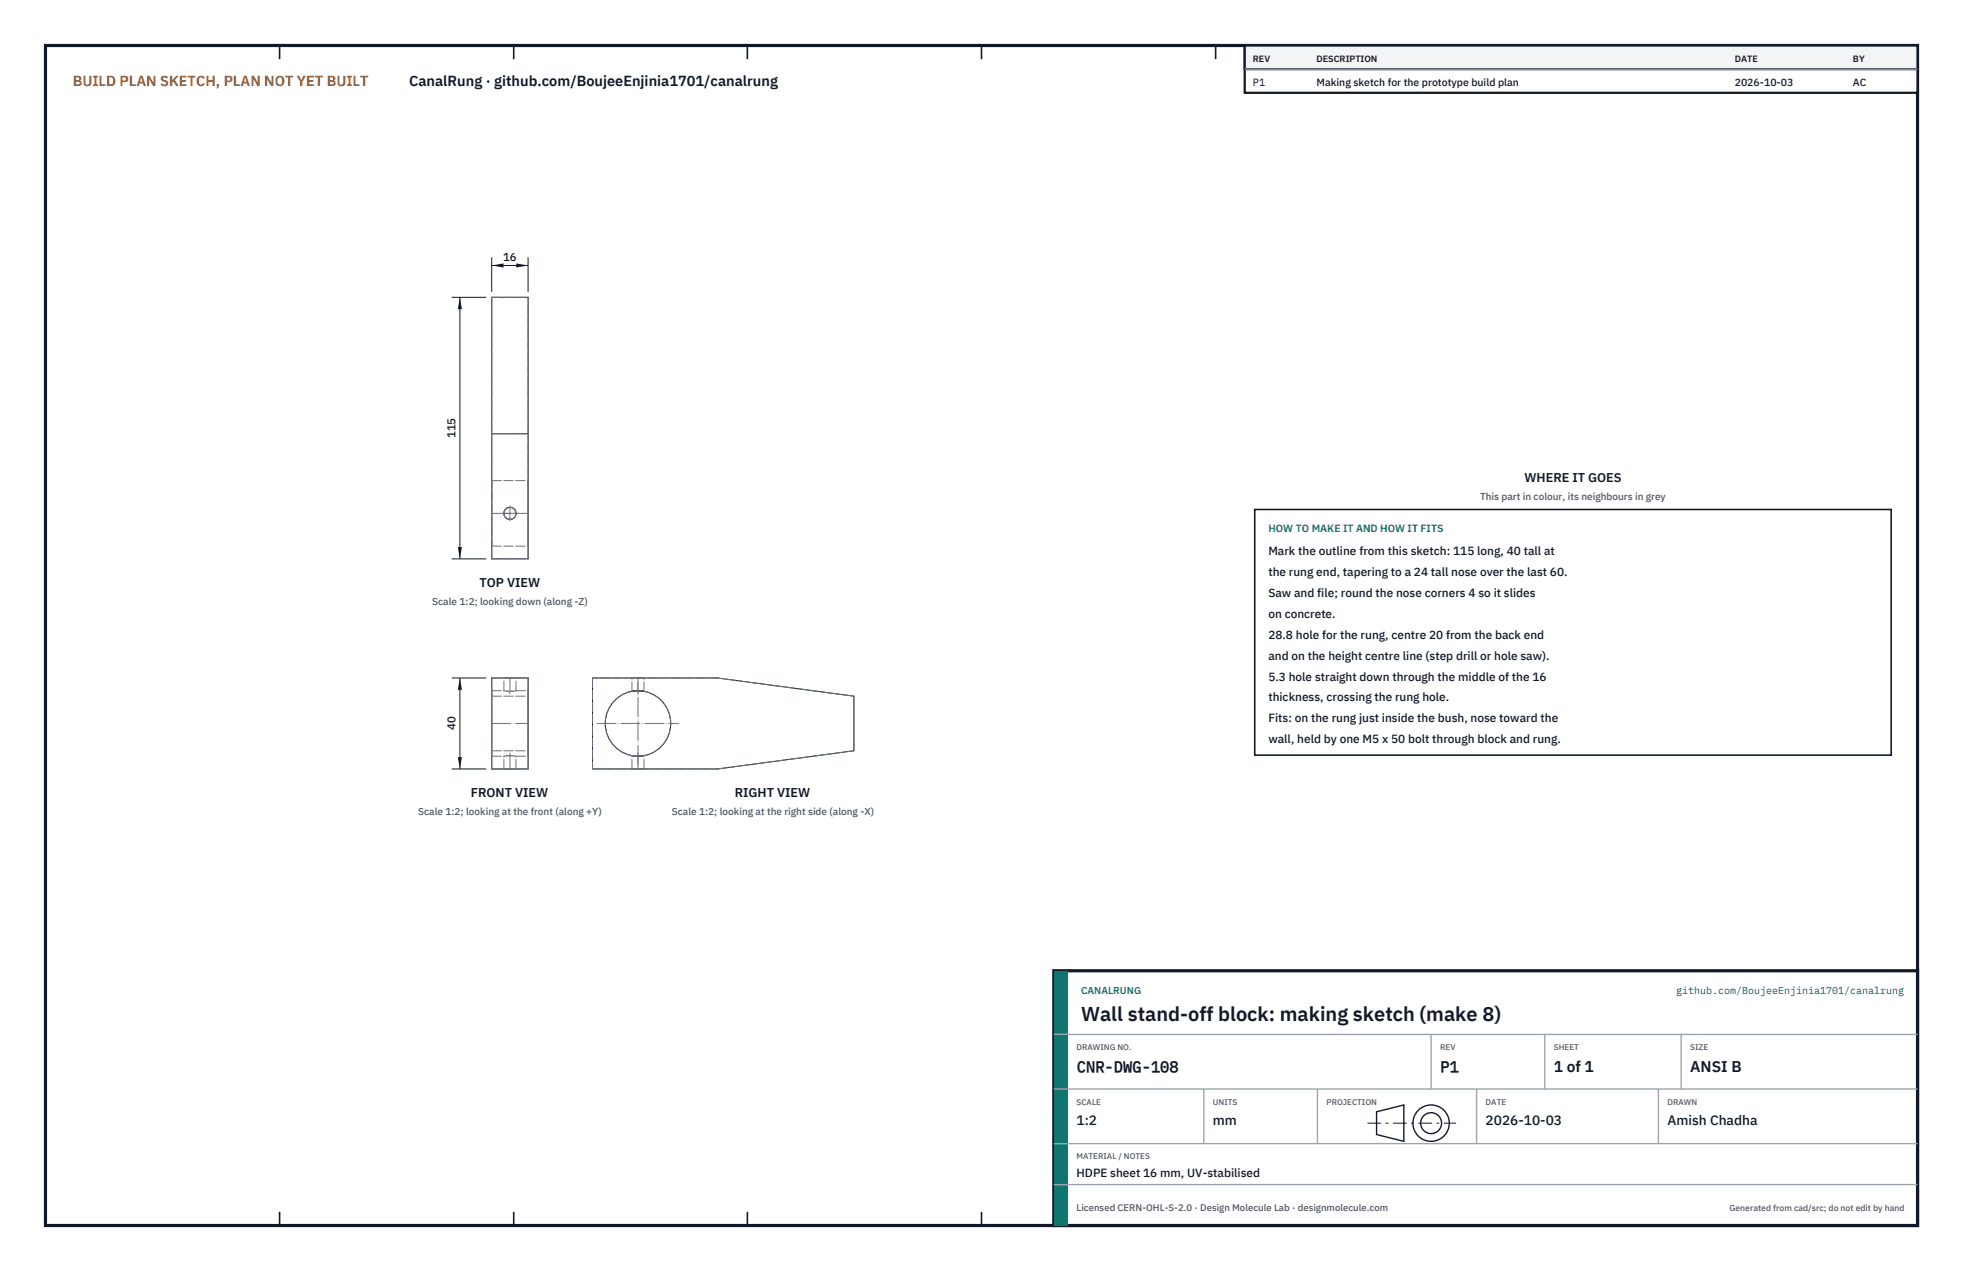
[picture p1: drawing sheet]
<svg xmlns="http://www.w3.org/2000/svg" width="432mm" height="279mm" viewBox="0 0 432 279" stroke-linecap="round" stroke-linejoin="round" font-family="sans-serif">
<defs><g id="words">
<text font-size="4.4" fill="#111827" x="237.8" y="224.4">Wall stand-off block: making sketch (make 8)</text>
<g font-size="3.4" fill="#111827">
<text x="236.8" y="235.6">CNR-DWG-108</text>
<text x="316.8" y="235.6">P1</text>
<text x="341.8" y="235.6">1 of 1</text>
<text x="371.8" y="235.6">ANSI B</text>
</g>
<text font-size="3.2" fill="#b45309" x="16" y="19">BUILD PLAN SKETCH, PLAN NOT YET BUILT</text>
<text font-size="3.2" fill="#111827" x="90" y="19">CanalRung · github.com/BoujeeEnjinia1701/canalrung</text>
<g font-size="3" fill="#111827">
<text x="236.8" y="247.2">1:2</text>
<text x="266.8" y="247.2">mm</text>
<text x="326.8" y="247.2">2026-10-03</text>
<text x="366.8" y="247.2">Amish Chadha</text>
</g>
<g font-size="2.8" fill="#111827">
<text x="335.3" y="106">WHERE IT GOES</text>
<text x="105.5" y="128.9">TOP VIEW</text>
<text x="103.5" y="175.1">FRONT VIEW</text>
<text x="161.6" y="175.1">RIGHT VIEW</text>
</g>
<g font-size="2.6" fill="#111827">
<text x="279" y="122">Mark the outline from this sketch: 115 long, 40 tall at</text>
<text x="279" y="126.6">the rung end, tapering to a 24 tall nose over the last 60.</text>
<text x="279" y="131.2">Saw and file; round the nose corners 4 so it slides</text>
<text x="279" y="135.8">on concrete.</text>
<text x="279" y="140.4">28.8 hole for the rung, centre 20 from the back end</text>
<text x="279" y="145">and on the height centre line (step drill or hole saw).</text>
<text x="279" y="149.6">5.3 hole straight down through the middle of the 16</text>
<text x="279" y="154.2">thickness, crossing the rung hole.</text>
<text x="279" y="158.8">Fits: on the rung just inside the bush, nose toward the</text>
<text x="279" y="163.4">wall, held by one M5 x 50 bolt through block and rung.</text>
<text x="236.8" y="258.8">HDPE sheet 16 mm, UV-stabilised</text>
</g>
<g font-size="2.5" fill="#111827">
<text x="110.7" y="57.4">16</text>
<text x="100.2" y="96.3" transform="rotate(-90 100.2 96.3)">115</text>
<text x="100.2" y="160.5" transform="rotate(-90 100.2 160.5)">40</text>
</g>
<g font-size="2.3" fill="#111827">
<text x="275.6" y="18.8">P1</text>
<text x="289.6" y="18.8">Making sketch for the prototype build plan</text>
<text x="381.6" y="18.8">2026-10-03</text>
<text x="407.6" y="18.8">AC</text>
</g>
<text font-size="2.3" fill="#0f766e" x="279" y="117">HOW TO MAKE IT AND HOW IT FITS</text>
<g font-size="2.2" fill="#4b5563">
<text x="325.6" y="110">This part in colour, its neighbours in grey</text>
<text x="95.1" y="133">Scale 1:2; looking down (along -Z)</text>
<text x="92" y="179.1">Scale 1:2; looking at the front (along +Y)</text>
<text x="147.8" y="179.1">Scale 1:2; looking at the right side (along -X)</text>
</g>
<g font-size="2.2" fill="#0f766e">
<text x="237.8" y="218.4">CANALRUNG</text>
<text x="368.7" y="218.4">github.com/BoujeeEnjinia1701/canalrung</text>
</g>
<text font-size="2.1" fill="#4b5563" x="236.8" y="266.2">Licensed CERN-OHL-S-2.0 · Design Molecule Lab · designmolecule.com</text>
<g font-size="2" fill="#111827">
<text x="275.6" y="13.6">REV</text>
<text x="289.6" y="13.6">DESCRIPTION</text>
<text x="381.6" y="13.6">DATE</text>
<text x="407.6" y="13.6">BY</text>
</g>
<text font-size="1.9" fill="#4b5563" x="380.4" y="266.2">Generated from cad/src; do not edit by hand</text>
<g font-size="1.8" fill="#4b5563">
<text x="236.8" y="230.8">DRAWING NO.</text>
<text x="316.8" y="230.8">REV</text>
<text x="341.8" y="230.8">SHEET</text>
<text x="371.8" y="230.8">SIZE</text>
<text x="236.8" y="242.8">SCALE</text>
<text x="266.8" y="242.8">UNITS</text>
<text x="291.8" y="242.8">PROJECTION</text>
<text x="326.8" y="242.8">DATE</text>
<text x="366.8" y="242.8">DRAWN</text>
<text x="236.8" y="254.8">MATERIAL / NOTES</text>
</g>
</g></defs>
<path d="M10 10h411.8v259.4h-411.8z" fill="none" stroke="#111827" stroke-width=".7" stroke-linecap="butt"/>
<g fill="none" stroke="#111827" stroke-width=".35">
<path d="M61.5 10v3M113 10v3M164.4 10v3M215.9 10v3M267.4 10v3M318.9 10v3M370.3 10v3M61.5 266.4v3M113 266.4v3M164.4 266.4v3M215.9 266.4v3M267.4 266.4v3"/>
<path d="M318.9 266.4v3M370.3 266.4v3"/>
</g>
<g fill="none" stroke="#111727" stroke-width=".22">
<path d="M108.2 65.4h8v57.5h-8zM108.2 95.4h8M113.5 112.8h.1M108.2 149h8v20h-8zM130.3 149h27.5l30 4v12l-30 4h-27.5zM139 152l1.3-.2 1.4 .2-1.4-.2zM139 166.1l1.3 .1M140.8 166.2h-.5M141.1 166.2l.6-.1-1.4 .1"/>
<circle cx="112.2" cy="112.9" r="1.34"/>
<circle cx="140.3" cy="159" r="7.2"/>
</g>
<g fill="none" stroke="#6a7180" stroke-width=".22" stroke-dasharray="2.1 .5">
<path d="M108.2 65.4h8M108.2 95.4h8M108.2 95.4v-30M116.2 95.4v-30M108.2 112.9v-7.2M108.2 105.7v14.4M108.2 105.7h8M110.8 112.9a1.32 1.32 0 0 0 1.4 1.3 1.32 1.32 0 0 0 1.3-1.3M113.5 112.9a1.32 1.32 0 0 0-1.3-1.4 1.32 1.32 0 0 0-1.4 1.4M113.5 112.9v-.1M113.5 112.8a1.32 1.32 0 0 0-2-1.1 1.32 1.32 0 0 0-.1 2.2 1.32 1.32 0 0 0 2.1-.8v-.2M116.2 112.9v-7.2"/>
<path d="M116.2 105.7v14.4M108.2 122.9h8M108.2 122.9v-27.5M108.2 120.1v-7.2M108.2 120.1h8M116.2 122.9v-27.5M116.2 120.1v-7.2M108.2 153v-4M108.2 151.8v14.4M108.2 149h8M108.2 153h8M108.2 151.8h2.6"/>
<path d="M110.8 149h2.7M110.8 151.8l1.4 .2 1.3-.2M110.8 151.8v-2.8M113.5 149h-2.7M113.5 151.8l-1.3 .2-1.4-.2M113.5 151.8v-2.8M113.5 151.8h2.7M116.2 153v-4M116.2 151.8v14.4M130.3 149v20M139 149h1.3M139 152v-3"/>
<path d="M140.3 149h1.4M141.7 149h-2.7M141.7 152v-3M157.8 149h-27.5M187.8 153l-30-4M108.2 169h8M108.2 169v-4M108.2 165v-12M108.2 166.2v-14.4M108.2 165h8M108.2 166.2h2.6M110.8 169h2.7"/>
<path d="M110.8 166.2l1.4-.1 1.3 .1M110.8 169v-2.8M113.5 169h-2.7M113.5 166.2l-1.3-.1-1.4 .1M113.5 169v-2.8M113.5 166.2h2.7M116.2 169v-4M116.2 165v-12M116.2 166.2v-14.4M130.3 169h27.5M139 169h1.3M139 169v-2.9"/>
<path d="M140.3 169h1.4M140.3 166.2l-1.3-.1M141.1 166.2h-.3M141.7 169h-2.7M141.7 169v-2.9M157.8 169l30-4M187.8 165v-12"/>
<circle cx="112.2" cy="112.9" r="1.34"/>
<circle cx="140.3" cy="159" r="7.2"/>
</g>
<path d="M108.2 112.9h8M110.5 112.9h3.3M112.2 114.5v-3.3M108.2 159h8M112.2 152.5v-3.5M131.3 159h18M140.3 152.5v-3.5M112.2 169v-3.5M140.3 169v-3.5M140.3 168v-18" fill="none" stroke="#6a7180" stroke-width=".22" stroke-dasharray="4.2 .5 0 .5"/>
<path d="M108.2 56.6v7.6M108.2 58.4h8M116.2 56.6v7.6" fill="none" stroke="#111827" stroke-width=".22"/>
<path d="M108.2 58.4l2.6-.5v.9zM113.6 57.9v.9l2.6-.4z" fill="#111827"/>
<path d="M99.4 65.4h7.6M101.2 65.4v57.5M99.4 122.9h7.6" fill="none" stroke="#111827" stroke-width=".22"/>
<path d="M101.2 65.4l-.5 2.6h.9zM100.7 120.3h.9l-.4 2.6z" fill="#111827"/>
<path d="M99.4 149h7.6M101.2 149v20M99.4 169h7.6" fill="none" stroke="#111827" stroke-width=".22"/>
<path d="M101.2 149l-.5 2.6h.9zM100.7 166.4h.9l-.4 2.6z" fill="#111827"/>
<path d="M276 112h140v54h-140z" fill="#fff" stroke="#111827" stroke-width=".35"/>
<path d="M273.8 10h148v10.4h-148z" fill="#fff" stroke="#111827" stroke-width=".5"/>
<path d="M273.8 10h148v5.2h-148z" fill="#f3f4f6" stroke="#111827" stroke-width=".5"/>
<path d="M273.8 15.2h148" fill="none" stroke="#9ca3af" stroke-width=".3"/>
<path d="M231.8 213.4h190v56h-190z" fill="#fff" stroke="#111827" stroke-width=".7" stroke-linecap="butt"/>
<path d="M231.8 213.4h3v56h-3z" fill="#0f766e"/>
<path d="M231.8 227.4h190M231.8 239.4h190M264.8 239.4v12M289.8 239.4v12M314.8 227.4v12M324.8 239.4v12M339.8 227.4v12M364.8 239.4v12M369.8 227.4v12M231.8 251.4h190M231.8 260.4h190" fill="none" stroke="#9ca3af" stroke-width=".3"/>
<g fill="none" stroke="#111827" stroke-width=".3">
<path d="M302.8 244.4l6-1.5v8l-6-1.5z"/>
<circle cx="314.8" cy="246.9" r="4"/>
<circle cx="314.8" cy="246.9" r="2.3"/>
</g>
<path d="M300.8 246.9h19.5" fill="none" stroke="#111827" stroke-width=".22" stroke-dasharray="3 1 .6 1" stroke-linecap="butt"/>
<use href="#words"/>
</svg>
